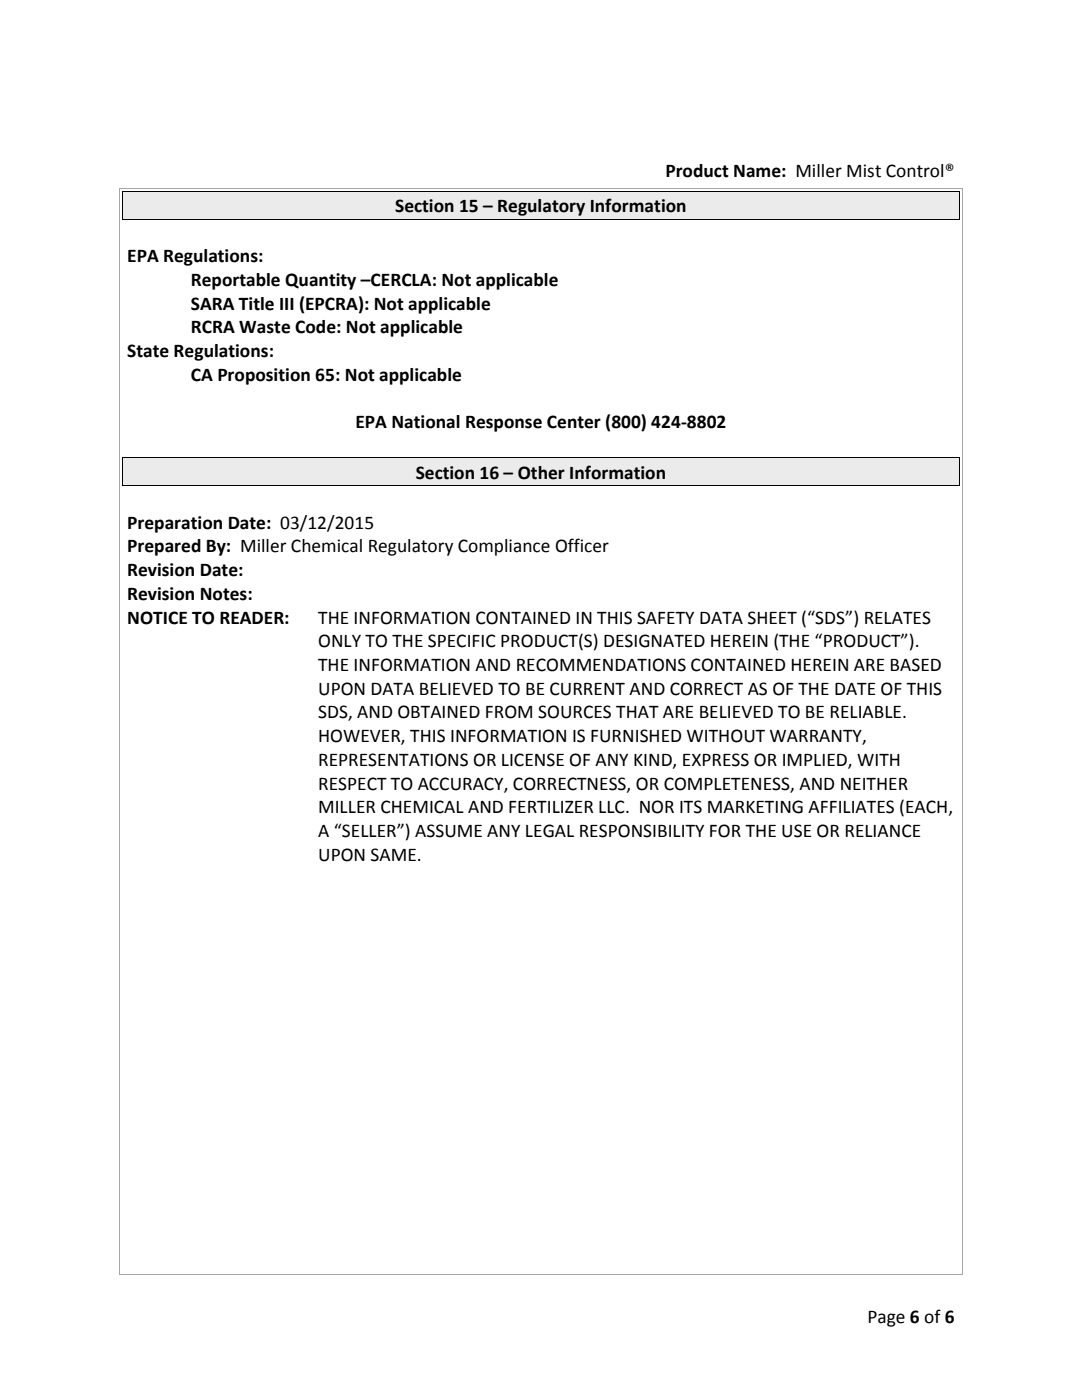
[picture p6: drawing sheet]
<svg xmlns="http://www.w3.org/2000/svg" width="216mm" height="279mm" viewBox="0 0 216 279" stroke-linecap="round" stroke-linejoin="round" font-family="sans-serif">
<defs><g id="words">
<g font-size="3.9">
<text x="132.8" y="35.3">Product Name: Miller Mist Control®</text>
<text x="78.8" y="42.3">Section 15 – Regulatory Information</text>
<text x="25.4" y="52.3">EPA Regulations:</text>
<text x="38.1" y="57">Reportable Quantity –CERCLA: Not applicable</text>
<text x="38.1" y="61.8">SARA Title III (EPCRA): Not applicable</text>
<text x="25.4" y="71.3">State Regulations:</text>
<text x="38.1" y="66.5">RCRA Waste Code: Not applicable</text>
<text x="38.1" y="76">CA Proposition 65: Not applicable</text>
<text x="70.9" y="85.5">EPA National Response Center (800) 424‐8802</text>
<text x="83" y="95.5">Section 16 – Other Information</text>
<text x="25.4" y="105.5">Preparation Date: 03/12/2015</text>
<text x="25.4" y="110.2">Prepared By: Miller Chemical Regulatory Compliance Officer</text>
<text x="25.4" y="119.7">Revision Notes:</text>
<text x="25.4" y="115">Revision Date:</text>
<text x="25.4" y="124.4">NOTICE TO READER:</text>
<text x="63.5" y="124.4">THE INFORMATION CONTAINED IN THIS SAFETY DATA SHEET (“SDS”) RELATES</text>
<text x="63.5" y="129.2">ONLY TO THE SPECIFIC PRODUCT(S) DESIGNATED HEREIN (THE “PRODUCT”).</text>
<text x="63.5" y="133.9">THE INFORMATION AND RECOMMENDATIONS CONTAINED HEREIN ARE BASED</text>
<text x="63.5" y="138.6">UPON DATA BELIEVED TO BE CURRENT AND CORRECT AS OF THE DATE OF THIS</text>
<text x="63.5" y="143.4">SDS, AND OBTAINED FROM SOURCES THAT ARE BELIEVED TO BE RELIABLE.</text>
<text x="63.5" y="148.1">HOWEVER, THIS INFORMATION IS FURNISHED WITHOUT WARRANTY,</text>
<text x="63.5" y="152.8">REPRESENTATIONS OR LICENSE OF ANY KIND, EXPRESS OR IMPLIED, WITH</text>
<text x="63.5" y="157.6">RESPECT TO ACCURACY, CORRECTNESS, OR COMPLETENESS, AND NEITHER</text>
<text x="63.5" y="162.3">MILLER CHEMICAL AND FERTILIZER LLC. NOR ITS MARKETING AFFILIATES (EACH,</text>
<text x="63.5" y="167.1">A “SELLER”) ASSUME ANY LEGAL RESPONSIBILITY FOR THE USE OR RELIANCE</text>
<text x="63.5" y="171.8">UPON SAME.</text>
<text x="173.1" y="264.1">Page 6 of 6</text>
</g>
</g></defs>
<path d="M24.5 38.3h166.9v5.4h-166.9z" fill="#eeece1"/>
<path d="M24.4 38.1h.1v.2h-.1zM191.4 38.1h.1v.2h-.1zM24.4 43.7h.1v.2h-.1zM191.4 43.7h.1v.2h-.1z" fill="#000"/>
<path d="M24.4 38.2h167.1M24.4 38.3v5.4M191.5 38.3v5.4M24.4 43.8h167.1" fill="none" stroke="#000" stroke-width=".2"/>
<path d="M24.5 91.4h166.9v5.5h-166.9z" fill="#eeece1"/>
<path d="M24.4 91.3h.1v.1h-.1zM24.4 96.9h.1v.2h-.1zM191.4 91.3h.1v.1h-.1zM191.4 96.9h.1v.2h-.1z" fill="#000"/>
<path d="M24.4 91.4h167.1M24.4 97h167.1M24.4 91.4v5.5M191.5 91.4v5.5" fill="none" stroke="#000" stroke-width=".2"/>
<path d="M23.8 37.6h.2v.1h-.2z" fill="#a6a6a6"/>
<path d="M23.8 37.7h168.3" fill="none" stroke="#a6a6a6" stroke-width=".2"/>
<path d="M191.9 37.6h.2v.1h-.2z" fill="#a6a6a6"/>
<path d="M23.9 37.7v216.7M192 37.7v216.7" fill="none" stroke="#a6a6a6" stroke-width=".2"/>
<path d="M23.8 254.4h.2v.1h-.2z" fill="#a6a6a6"/>
<path d="M23.8 254.4h168.3" fill="none" stroke="#a6a6a6" stroke-width=".2"/>
<path d="M191.9 254.4h.2v.1h-.2z" fill="#a6a6a6"/>
<use href="#words"/>
</svg>
